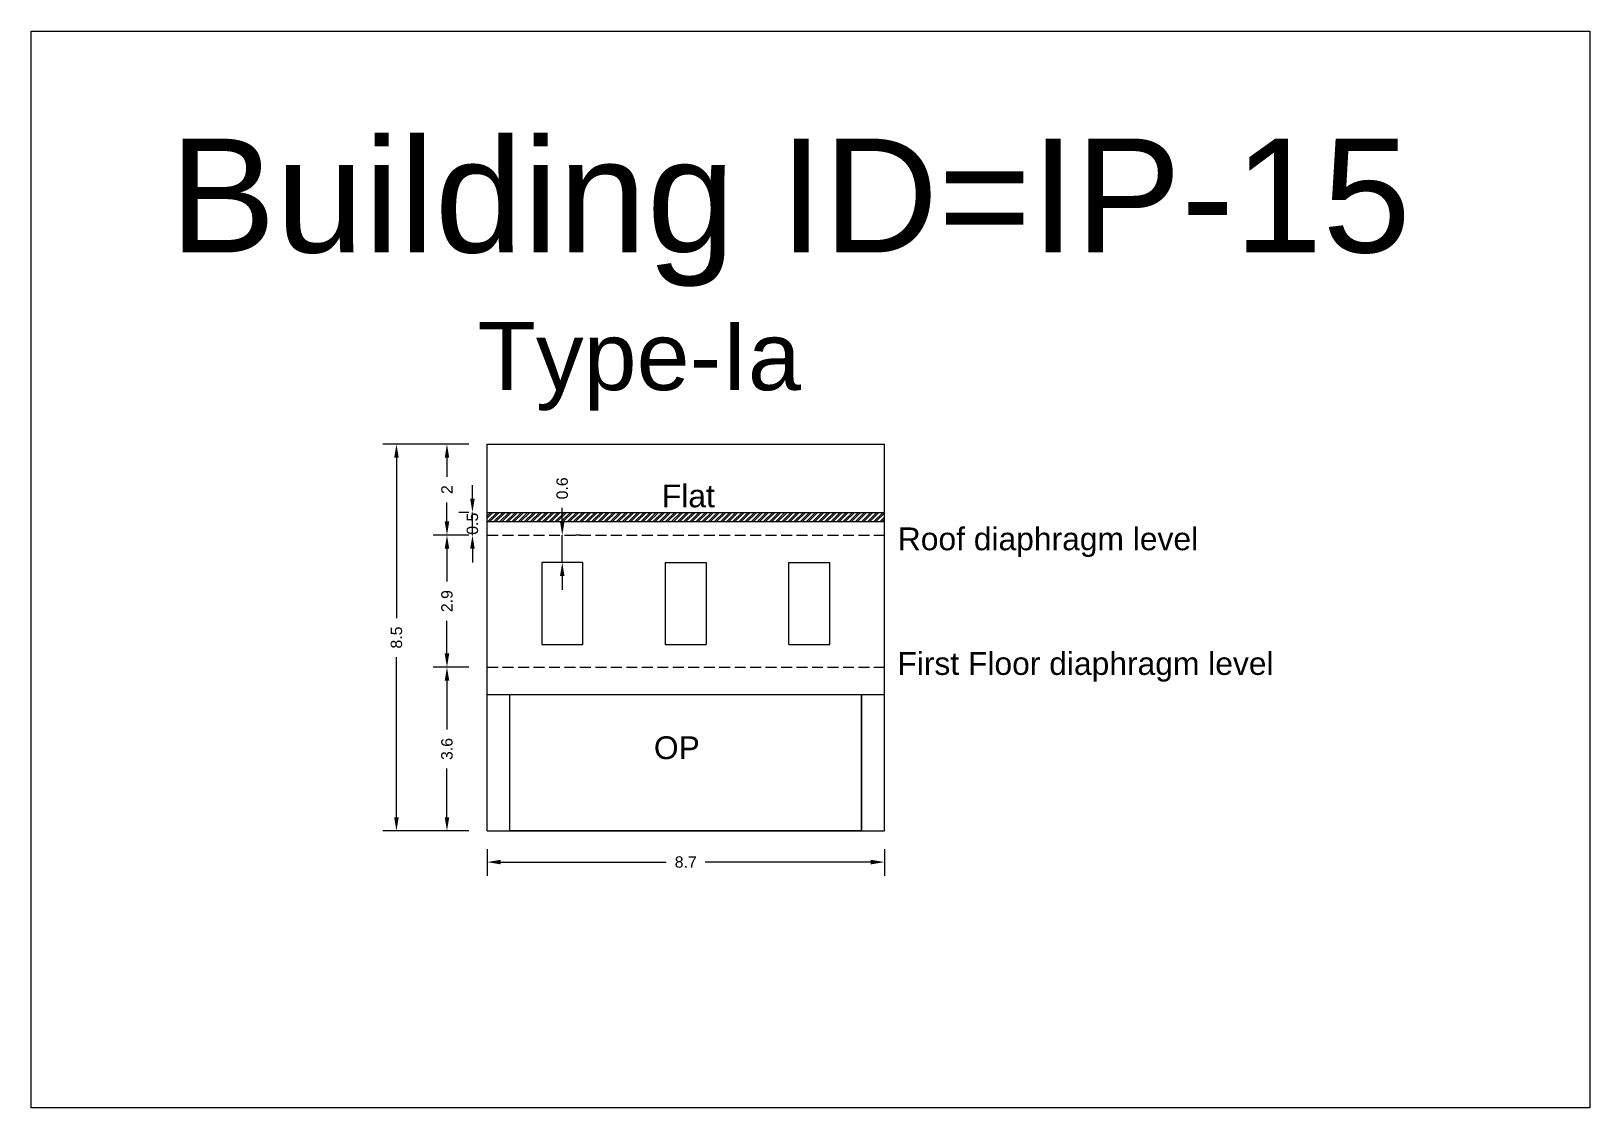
# Model space of a CAD drawing. Header units: metres. Extents: x 3416658 to 3417184, y -6712896 to -6712690.
# Drawn here: x 3416872.16 to 3416906.41, y -6712747.5 to -6712723.84 of the extents above; entities that cross this region are included whole.
import ezdxf

# ---------------------------------------------------------------- set-up
doc = ezdxf.new("R2010")
doc.units = ezdxf.units.M
doc.linetypes.add('ACAD_ISO02W100', pattern=[15, 12, -3])
doc.layers.add('Dotted', color=7, linetype='ACAD_ISO02W100', plot=False)
doc.styles.get("Standard").update_dxf_attribs({"font": 'arial.ttf'})
doc.dimstyles.new('ISO-25', dxfattribs={"dimtxt": 0.25, "dimasz": 0.3, "dimexe": 0.3, "dimexo": 0.4, "dimgap": 0.2, "dimtad": 0, "dimdec": 1, "dimdsep": 46, "dimtxsty": 'Standard', "dimcen": 2.5, "dimadec": 0, "dimazin": 0, "dimtfac": 1, "dimtdec": 1, "dimtmove": 0, "dimatfit": 3, "dimfxl": 1, "dimarcsym": 0})

# ---------------------------------------------------------------- blocks, each defined once
blk = doc.blocks.new('*D111')
at = {"color": 0, "lineweight": -2, "transparency": 16777216}
for p, q in [((3416883.826, -6712734.614), (3416883.826, -6712734.314)), ((3416883.826, -6712735.514), (3416883.826, -6712734.914)), ((3416884.226, -6712734.914), (3416884.126, -6712734.914)), ((3416884.226, -6712735.514), (3416884.126, -6712735.514)), ((3416883.826, -6712735.814), (3416883.826, -6712736.114))]:
    blk.add_line(p, q, dxfattribs=at)
at = {"color": 0, "transparency": 16777216}
for points in [[(3416883.776, -6712734.614), (3416883.876, -6712734.614), (3416883.826, -6712734.914)], [(3416883.776, -6712735.814), (3416883.876, -6712735.814), (3416883.826, -6712735.514)]]:
    blk.add_solid(points, dxfattribs=at)
at = {"layer": 'Defpoints', "color": 0, "transparency": 16777216}
for p in [(3416883.826, -6712734.914), (3416883.826, -6712734.914), (3416883.826, -6712735.514)]:
    blk.add_point(p, dxfattribs=at)
at = {"color": 0, "transparency": 16777216, "insert": (3416883.826, -6712733.886), "char_height": 0.25, "attachment_point": 5, "rotation": 90}
blk.add_mtext('0.6', dxfattribs=at)
blk = doc.blocks.new('*D112')
at = {"color": 0, "lineweight": -2, "transparency": 16777216}
for p, q in [((3416881.776, -6712737.814), (3416880.993, -6712737.814)), ((3416881.293, -6712738.114), (3416881.293, -6712739.187)), ((3416881.293, -6712741.114), (3416881.293, -6712740.041)), ((3416881.776, -6712741.414), (3416880.993, -6712741.414))]:
    blk.add_line(p, q, dxfattribs=at)
at = {"color": 0, "transparency": 16777216}
for points in [[(3416881.243, -6712738.114), (3416881.343, -6712738.114), (3416881.293, -6712737.814)], [(3416881.243, -6712741.114), (3416881.343, -6712741.114), (3416881.293, -6712741.414)]]:
    blk.add_solid(points, dxfattribs=at)
at = {"layer": 'Defpoints', "color": 0, "transparency": 16777216}
for p in [(3416881.293, -6712737.814), (3416882.176, -6712737.814), (3416882.176, -6712741.414)]:
    blk.add_point(p, dxfattribs=at)
at = {"color": 0, "transparency": 16777216, "insert": (3416881.293, -6712739.614), "char_height": 0.25, "attachment_point": 5, "rotation": 90}
blk.add_mtext('3.6', dxfattribs=at)
blk = doc.blocks.new('*D113')
at = {"color": 0, "lineweight": -2, "transparency": 16777216}
for p, q in [((3416881.776, -6712734.914), (3416880.993, -6712734.914)), ((3416881.293, -6712735.214), (3416881.293, -6712735.934)), ((3416881.293, -6712737.514), (3416881.293, -6712736.794)), ((3416881.776, -6712737.814), (3416880.993, -6712737.814))]:
    blk.add_line(p, q, dxfattribs=at)
at = {"color": 0, "transparency": 16777216}
for points in [[(3416881.243, -6712735.214), (3416881.343, -6712735.214), (3416881.293, -6712734.914)], [(3416881.243, -6712737.514), (3416881.343, -6712737.514), (3416881.293, -6712737.814)]]:
    blk.add_solid(points, dxfattribs=at)
at = {"layer": 'Defpoints', "color": 0, "transparency": 16777216}
for p in [(3416881.293, -6712734.914), (3416882.176, -6712734.914), (3416882.176, -6712737.814)]:
    blk.add_point(p, dxfattribs=at)
at = {"color": 0, "transparency": 16777216, "insert": (3416881.293, -6712736.364), "char_height": 0.25, "attachment_point": 5, "rotation": 90}
blk.add_mtext('2.9', dxfattribs=at)
blk = doc.blocks.new('*D114')
at = {"color": 0, "lineweight": -2, "transparency": 16777216}
for p, q in [((3416881.776, -6712732.914), (3416880.993, -6712732.914)), ((3416881.293, -6712733.214), (3416881.293, -6712733.631)), ((3416881.293, -6712734.614), (3416881.293, -6712734.197)), ((3416881.776, -6712734.914), (3416880.993, -6712734.914))]:
    blk.add_line(p, q, dxfattribs=at)
at = {"color": 0, "transparency": 16777216}
for points in [[(3416881.243, -6712733.214), (3416881.343, -6712733.214), (3416881.293, -6712732.914)], [(3416881.243, -6712734.614), (3416881.343, -6712734.614), (3416881.293, -6712734.914)]]:
    blk.add_solid(points, dxfattribs=at)
at = {"layer": 'Defpoints', "color": 0, "transparency": 16777216}
for p in [(3416881.293, -6712732.914), (3416882.176, -6712732.914), (3416882.176, -6712734.914)]:
    blk.add_point(p, dxfattribs=at)
at = {"color": 0, "transparency": 16777216, "insert": (3416881.293, -6712733.914), "char_height": 0.25, "attachment_point": 5, "rotation": 90}
blk.add_mtext('2', dxfattribs=at)
blk = doc.blocks.new('*D115')
at = {"color": 0, "lineweight": -2, "transparency": 16777216}
for p, q in [((3416881.776, -6712732.914), (3416879.883, -6712732.914)), ((3416880.183, -6712733.214), (3416880.183, -6712736.735)), ((3416880.183, -6712741.114), (3416880.183, -6712737.593)), ((3416881.776, -6712741.414), (3416879.883, -6712741.414))]:
    blk.add_line(p, q, dxfattribs=at)
at = {"color": 0, "transparency": 16777216}
for points in [[(3416880.133, -6712733.214), (3416880.233, -6712733.214), (3416880.183, -6712732.914)], [(3416880.133, -6712741.114), (3416880.233, -6712741.114), (3416880.183, -6712741.414)]]:
    blk.add_solid(points, dxfattribs=at)
at = {"layer": 'Defpoints', "color": 0, "transparency": 16777216}
for p in [(3416880.183, -6712732.914), (3416882.176, -6712732.914), (3416882.176, -6712741.414)]:
    blk.add_point(p, dxfattribs=at)
at = {"color": 0, "transparency": 16777216, "insert": (3416880.183, -6712737.164), "char_height": 0.25, "attachment_point": 5, "rotation": 90}
blk.add_mtext('8.5', dxfattribs=at)
blk = doc.blocks.new('*D116')
at = {"color": 0, "lineweight": -2, "transparency": 16777216}
for p, q in [((3416882.176, -6712741.814), (3416882.176, -6712742.398)), ((3416890.906, -6712741.814), (3416890.906, -6712742.398)), ((3416882.476, -6712742.098), (3416886.113, -6712742.098)), ((3416890.606, -6712742.098), (3416886.969, -6712742.098))]:
    blk.add_line(p, q, dxfattribs=at)
at = {"color": 0, "transparency": 16777216}
for points in [[(3416882.476, -6712742.048), (3416882.476, -6712742.148), (3416882.176, -6712742.098)], [(3416890.606, -6712742.048), (3416890.606, -6712742.148), (3416890.906, -6712742.098)]]:
    blk.add_solid(points, dxfattribs=at)
at = {"layer": 'Defpoints', "color": 0, "transparency": 16777216}
for p in [(3416882.176, -6712741.414), (3416890.906, -6712741.414), (3416890.906, -6712742.098)]:
    blk.add_point(p, dxfattribs=at)
at = {"color": 0, "transparency": 16777216, "insert": (3416886.541, -6712742.098), "char_height": 0.25, "attachment_point": 5}
blk.add_mtext('8.7', dxfattribs=at)
blk = doc.blocks.new('*D126')
at = {"color": 0, "lineweight": -2, "transparency": 16777216}
for p, q in [((3416881.853, -6712734.114), (3416881.853, -6712733.814)), ((3416881.776, -6712734.414), (3416881.553, -6712734.414)), ((3416881.853, -6712734.914), (3416881.853, -6712734.414)), ((3416881.776, -6712734.914), (3416881.553, -6712734.914)), ((3416881.853, -6712735.214), (3416881.853, -6712735.514))]:
    blk.add_line(p, q, dxfattribs=at)
at = {"color": 0, "transparency": 16777216}
for points in [[(3416881.803, -6712734.114), (3416881.903, -6712734.114), (3416881.853, -6712734.414)], [(3416881.803, -6712735.214), (3416881.903, -6712735.214), (3416881.853, -6712734.914)]]:
    blk.add_solid(points, dxfattribs=at)
at = {"layer": 'Defpoints', "color": 0, "transparency": 16777216}
for p in [(3416881.853, -6712734.414), (3416882.176, -6712734.414), (3416882.176, -6712734.914)]:
    blk.add_point(p, dxfattribs=at)
at = {"color": 0, "transparency": 16777216, "insert": (3416881.853, -6712734.664), "char_height": 0.25, "attachment_point": 5, "rotation": 90}
blk.add_mtext('0.5', dxfattribs=at)

msp = doc.modelspace()

# ---------------------------------------------------------------- hatches: boundary and pattern name
h = msp.add_hatch()
h.set_pattern_fill('ANSI32', color=256, scale=0.01)
h.set_pattern_definition([(45, (-22.14343, 6.57495), (-0.067351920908, 0.067351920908), []), (45, (-22.09853, 6.57495), (-0.067351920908, 0.067351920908), [])])
h.paths.add_polyline_path([(3416890.906, -6712734.614), (3416890.906, -6712734.414), (3416882.176, -6712734.414), (3416882.176, -6712734.614)])

# ---------------------------------------------------------------- linework, layer by layer
for points in [[(3416872.156, -6712723.841), (3416906.408, -6712723.841), (3416906.408, -6712747.497), (3416872.156, -6712747.497)], [(3416884.276, -6712735.514), (3416883.376, -6712735.514), (3416883.376, -6712737.314), (3416884.276, -6712737.314)], [(3416882.676, -6712738.414), (3416890.406, -6712738.414), (3416890.406, -6712741.414), (3416882.676, -6712741.414)]]:
    msp.add_lwpolyline(points, close=True)
for points in [[(3416882.176, -6712732.914), (3416890.906, -6712732.914)], [(3416882.176, -6712741.414), (3416882.176, -6712732.914)], [(3416890.906, -6712741.414), (3416890.906, -6712732.914)], [(3416882.176, -6712734.414), (3416890.906, -6712734.414)], [(3416882.176, -6712734.614), (3416890.906, -6712734.614)], [(3416886.091, -6712735.514), (3416886.091, -6712737.314)], [(3416886.091, -6712735.514), (3416886.991, -6712735.514)], [(3416886.991, -6712735.514), (3416886.991, -6712737.314)], [(3416888.806, -6712735.514), (3416889.706, -6712735.514)], [(3416888.806, -6712737.314), (3416888.806, -6712735.514)], [(3416889.706, -6712737.314), (3416889.706, -6712735.514)], [(3416886.091, -6712737.314), (3416886.991, -6712737.314)], [(3416888.806, -6712737.314), (3416889.706, -6712737.314)], [(3416882.176, -6712738.414), (3416890.906, -6712738.414)], [(3416882.676, -6712741.414), (3416882.676, -6712738.414)], [(3416890.406, -6712741.414), (3416890.406, -6712738.414)], [(3416882.176, -6712741.414), (3416890.906, -6712741.414)]]:
    msp.add_lwpolyline(points)
at = {"layer": 'Dotted', "ltscale": 0.02}
for points in [[(3416882.176, -6712734.914), (3416890.906, -6712734.914)], [(3416882.176, -6712737.814), (3416890.906, -6712737.814)]]:
    msp.add_lwpolyline(points, dxfattribs=at)

# ---------------------------------------------------------------- texts
at = {"attachment_point": 1}
for s, heights, insert, char_height in [('Building ID=IP-15', [0.517], (3416875.201, -6712726.202), 2.5), ('Type-Ia  ', [0.517], (3416881.968, -6712730.228), 1.5), ('Flat', [0], (3416886.015, -6712733.802), 0.5), ('Roof diaphragm level ', [0], (3416891.201, -6712734.746), 0.5), ('\\pxt6;First Floor diaphragm level', [0], (3416891.191, -6712737.485), 0.5), ('OP', [0], (3416885.84, -6712739.335), 0.5)]:
    msp.add_mtext_dynamic_manual_height_columns(s, width=67.86454, gutter_width=12.5, heights=heights, dxfattribs=dict(at, insert=insert, char_height=char_height))

# ---------------------------------------------------------------- dimensions: what is measured, and where the dimension line sits
for base, p1, p2, picture, middle in [((3416880.183, -6712732.914), (3416882.176, -6712741.414), (3416882.176, -6712732.914), '*D115', (3416880.183, -6712737.164)), ((3416883.826, -6712734.914), (3416883.826, -6712735.514), (3416883.826, -6712734.914), '*D111', (3416883.826, -6712733.886)), ((3416881.293, -6712737.814), (3416882.176, -6712741.414), (3416882.176, -6712737.814), '*D112', (3416881.293, -6712739.614))]:
    dim = msp.add_linear_dim(base=base, p1=p1, p2=p2, angle=90, dimstyle='ISO-25')
    dim.commit()
    dim.dimension.update_dxf_attribs({"geometry": picture, "text_midpoint": middle})
for base, p1, p2, picture, middle in [((3416881.293, -6712732.914), (3416882.176, -6712734.914), (3416882.176, -6712732.914), '*D114', (3416881.293, -6712733.914)), ((3416881.293, -6712734.914), (3416882.176, -6712737.814), (3416882.176, -6712734.914), '*D113', (3416881.293, -6712736.364))]:
    dim = msp.add_linear_dim(base=base, p1=p1, p2=p2, angle=90, dimstyle='ISO-25', override={"dimtmove": 1})
    dim.commit()
    dim.dimension.update_dxf_attribs({"geometry": picture, "text_midpoint": middle})
dim = msp.add_linear_dim(base=(3416881.853, -6712734.414), p1=(3416882.176, -6712734.914), p2=(3416882.176, -6712734.414), angle=90, dimstyle='ISO-25')
dim.commit()
dim.dimension.update_dxf_attribs({"geometry": '*D126', "text_midpoint": (3416881.853, -6712734.664), "dimtype": 160})
dim = msp.add_linear_dim(base=(3416890.906, -6712742.098), p1=(3416882.176, -6712741.414), p2=(3416890.906, -6712741.414), dimstyle='ISO-25')
dim.commit()
dim.dimension.update_dxf_attribs({"geometry": '*D116', "text_midpoint": (3416886.541, -6712742.098)})

doc.saveas('drawing.dxf')
